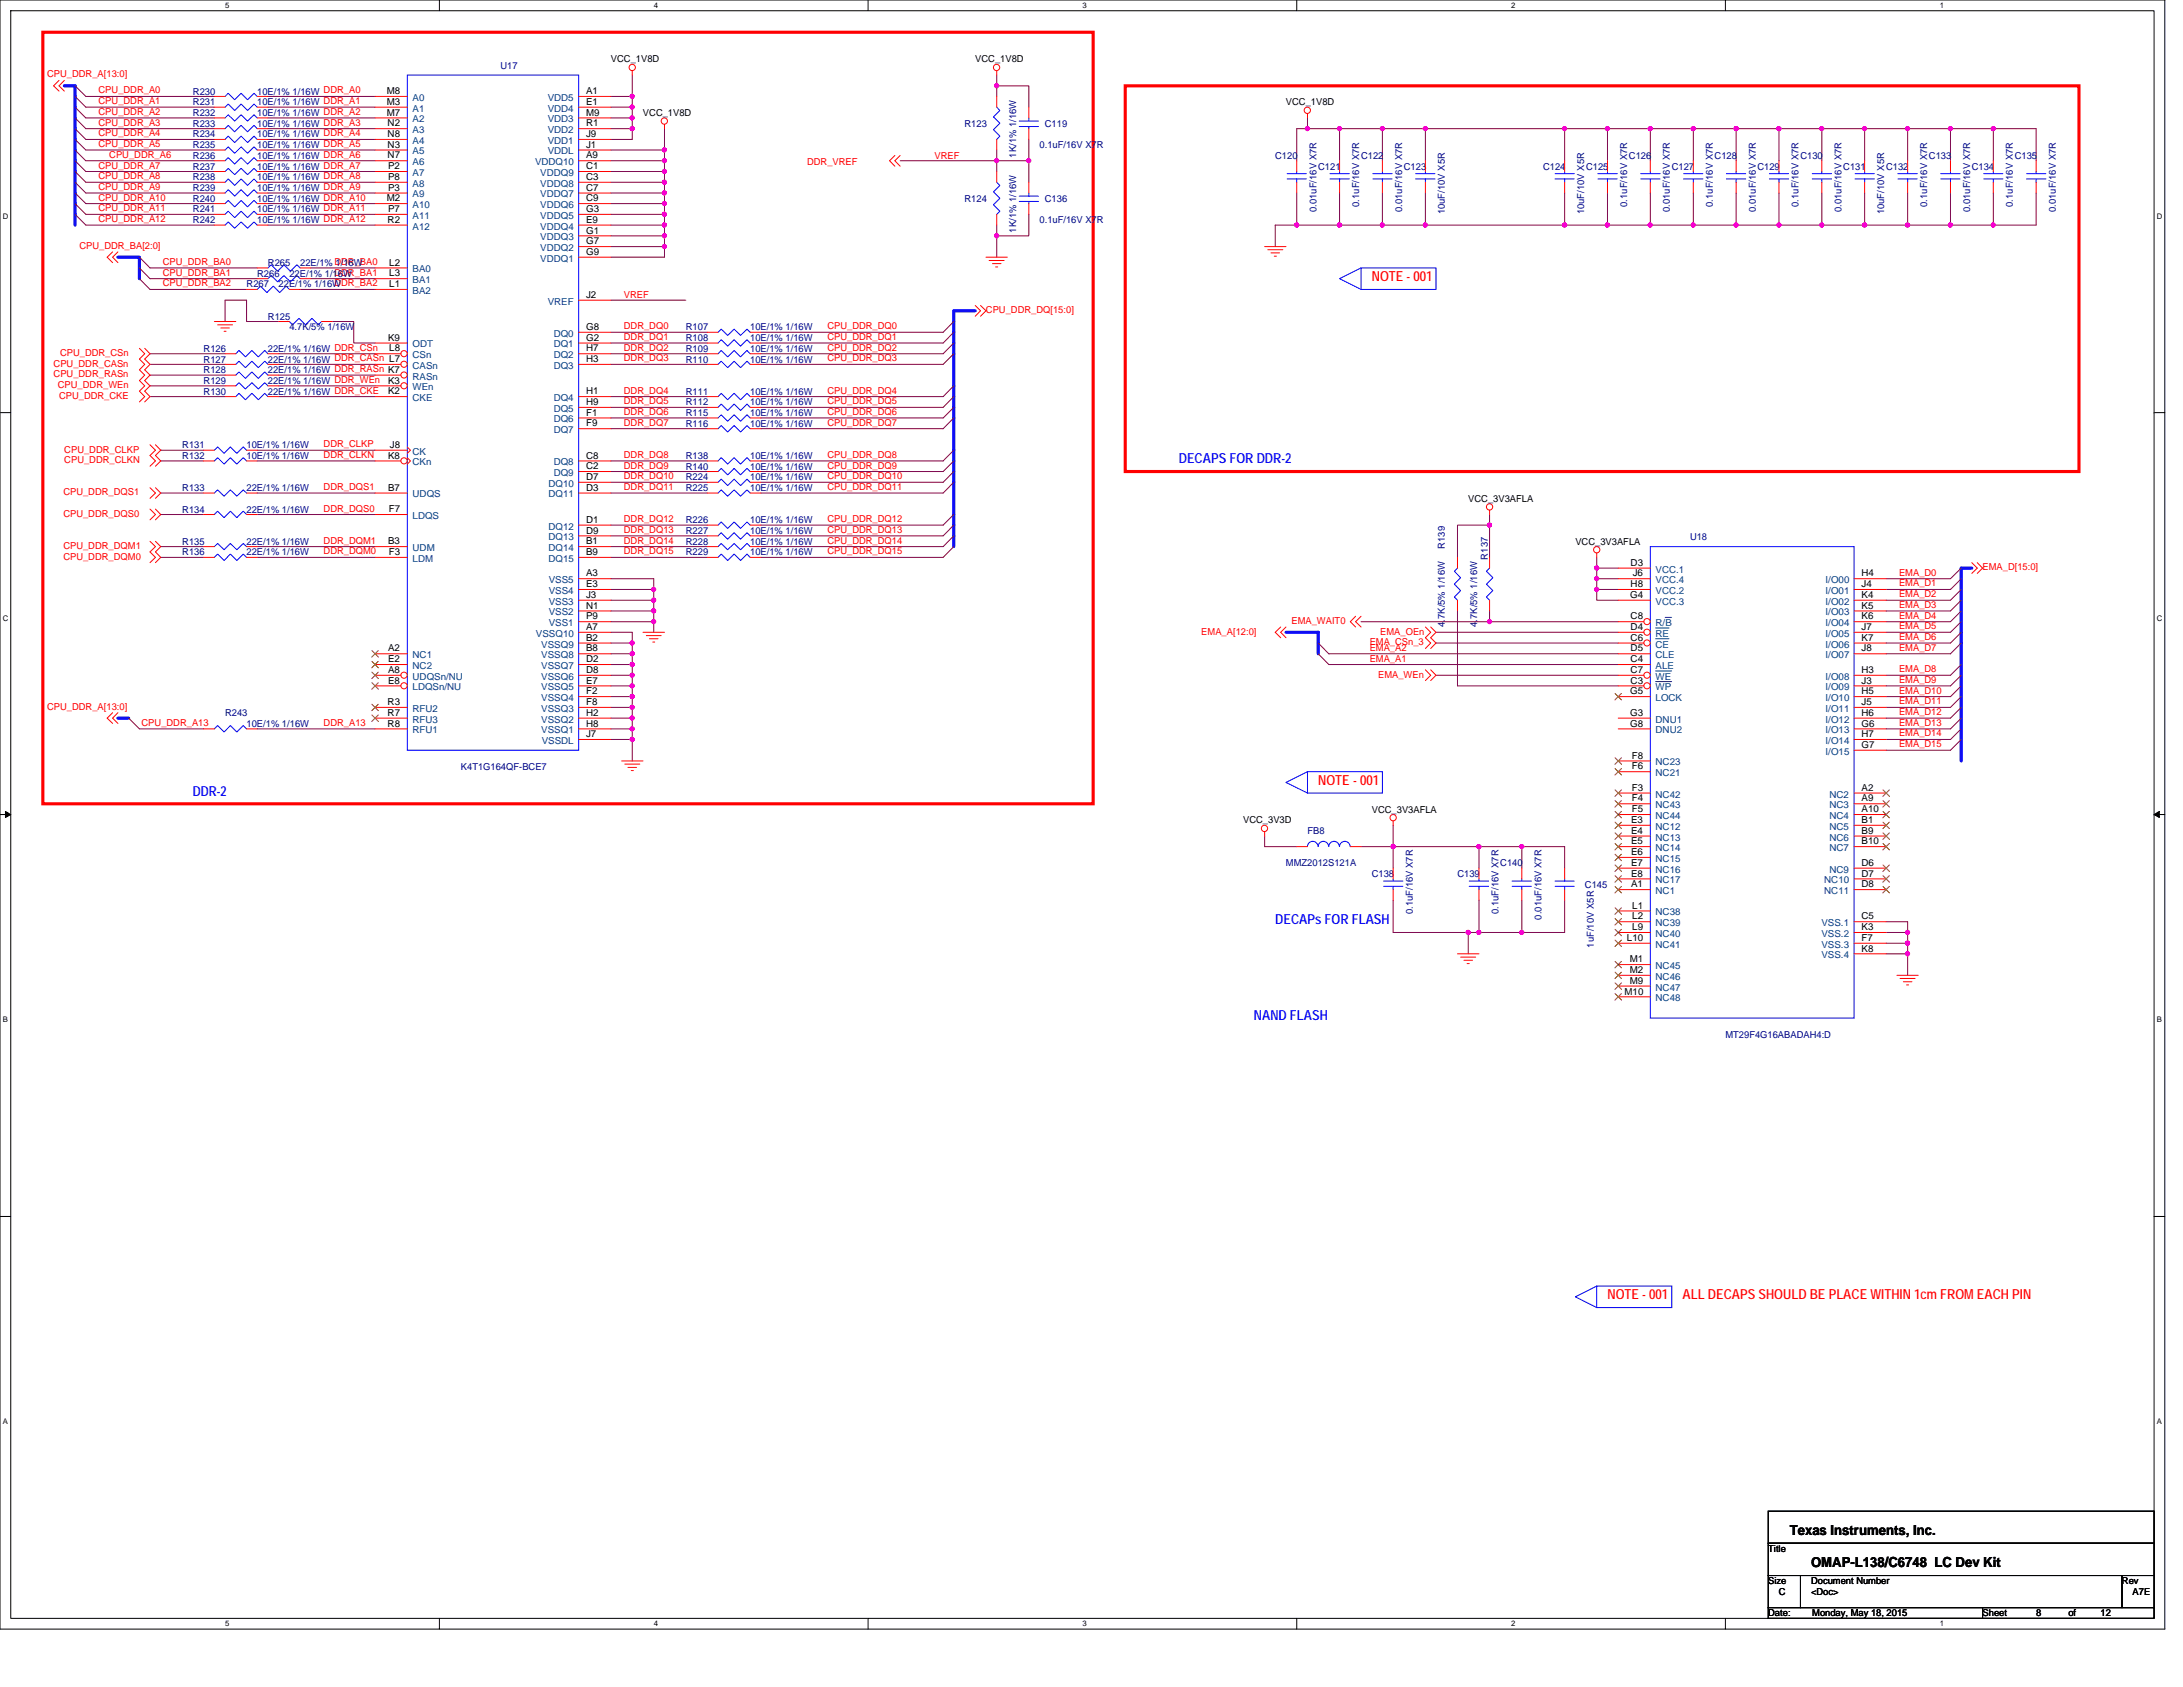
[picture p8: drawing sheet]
<svg xmlns="http://www.w3.org/2000/svg" width="279mm" height="216mm" viewBox="0 0 279 216" stroke-linecap="round" stroke-linejoin="round" font-family="sans-serif">
<defs><g id="words">
<g font-size="1.8" fill="#f00">
<text x="175.6" y="36">NOTE - 001</text>
<text x="168.7" y="100.4">NOTE - 001</text>
<text x="205.7" y="166.3">NOTE - 001</text>
<text x="215.3" y="166.3">ALL DECAPS SHOULD BE PLACE WITHIN 1cm FROM EACH PIN</text>
</g>
<g font-size="1.8" fill="#00f">
<text x="150.9" y="59.3">DECAPS FOR DDR-2</text>
<text x="24.7" y="101.8">DDR-2</text>
<text x="163.2" y="118.3">DECAPs FOR FLASH</text>
<text x="160.5" y="130.6">NAND FLASH</text>
</g>
<g font-size="1.8">
<text x="229.1" y="196.4">Texas Instruments, Inc.</text>
<text x="231.8" y="200.5">OMAP-L138/C6748 LC Dev Kit</text>
</g>
<g font-size="1.2" fill="#f00">
<text x="6" y="9.9">CPU_DDR_A[13:0]</text>
<text x="12.6" y="12">CPU_DDR_A0</text>
<text x="12.6" y="14.7">CPU_DDR_A2</text>
<text x="12.6" y="13.3">CPU_DDR_A1</text>
<text x="12.6" y="17.5">CPU_DDR_A4</text>
<text x="12.6" y="16.1">CPU_DDR_A3</text>
<text x="12.6" y="21.6">CPU_DDR_A7</text>
<text x="12.6" y="18.8">CPU_DDR_A5</text>
<text x="12.6" y="22.9">CPU_DDR_A8</text>
<text x="14" y="20.2">CPU_DDR_A6</text>
<text x="103.3" y="21.1">DDR_VREF</text>
<text x="119.6" y="20.3">VREF</text>
<text x="12.6" y="27.1">CPU_DDR_A11</text>
<text x="12.6" y="24.3">CPU_DDR_A9</text>
<text x="12.6" y="28.4">CPU_DDR_A12</text>
<text x="12.6" y="25.7">CPU_DDR_A10</text>
<text x="10.2" y="31.9">CPU_DDR_BA[2:0]</text>
<text x="20.8" y="33.9">CPU_DDR_BA0</text>
<text x="20.8" y="35.3">CPU_DDR_BA1</text>
<text x="42.8" y="33.9">DDR_BA0</text>
<text x="42.8" y="35.3">DDR_BA1</text>
<text x="20.8" y="36.7">CPU_DDR_BA2</text>
<text x="42.8" y="36.7">DDR_BA2</text>
<text x="79.8" y="38.1">VREF</text>
<text x="126.2" y="40.1">CPU_DDR_DQ[15:0]</text>
<text x="6.9" y="46.9">CPU_DDR_CASn</text>
<text x="7.7" y="45.6">CPU_DDR_CSn</text>
<text x="79.8" y="42.1">DDR_DQ0</text>
<text x="79.8" y="43.5">DDR_DQ1</text>
<text x="79.8" y="44.9">DDR_DQ2</text>
<text x="79.8" y="46.2">DDR_DQ3</text>
<text x="105.9" y="42.1">CPU_DDR_DQ0</text>
<text x="105.9" y="46.2">CPU_DDR_DQ3</text>
<text x="105.9" y="44.9">CPU_DDR_DQ2</text>
<text x="105.9" y="43.5">CPU_DDR_DQ1</text>
<text x="6.9" y="48.3">CPU_DDR_RASn</text>
<text x="7.4" y="49.7">CPU_DDR_WEn</text>
<text x="7.6" y="51.1">CPU_DDR_CKE</text>
<text x="79.8" y="50.4">DDR_DQ4</text>
<text x="79.8" y="51.8">DDR_DQ5</text>
<text x="79.8" y="53.1">DDR_DQ6</text>
<text x="105.9" y="53.1">CPU_DDR_DQ6</text>
<text x="105.9" y="51.8">CPU_DDR_DQ5</text>
<text x="105.9" y="50.4">CPU_DDR_DQ4</text>
<text x="8.2" y="57.9">CPU_DDR_CLKP</text>
<text x="8.2" y="59.3">CPU_DDR_CLKN</text>
<text x="41.4" y="58.6">DDR_CLKN</text>
<text x="41.4" y="57.2">DDR_CLKP</text>
<text x="79.8" y="54.5">DDR_DQ7</text>
<text x="79.8" y="58.6">DDR_DQ8</text>
<text x="79.8" y="60">DDR_DQ9</text>
<text x="105.9" y="60">CPU_DDR_DQ9</text>
<text x="105.9" y="58.6">CPU_DDR_DQ8</text>
<text x="105.9" y="54.5">CPU_DDR_DQ7</text>
<text x="8.1" y="63.4">CPU_DDR_DQS1</text>
<text x="41.4" y="65.5">DDR_DQS0</text>
<text x="41.4" y="62.7">DDR_DQS1</text>
<text x="79.8" y="61.3">DDR_DQ10</text>
<text x="79.8" y="62.7">DDR_DQ11</text>
<text x="105.9" y="62.7">CPU_DDR_DQ11</text>
<text x="105.9" y="61.3">CPU_DDR_DQ10</text>
<text x="8.1" y="71.6">CPU_DDR_DQM0</text>
<text x="8.1" y="70.3">CPU_DDR_DQM1</text>
<text x="8.1" y="66.1">CPU_DDR_DQS0</text>
<text x="41.4" y="69.6">DDR_DQM1</text>
<text x="41.4" y="71">DDR_DQM0</text>
<text x="79.8" y="66.8">DDR_DQ12</text>
<text x="79.8" y="68.2">DDR_DQ13</text>
<text x="79.8" y="69.6">DDR_DQ14</text>
<text x="79.8" y="71">DDR_DQ15</text>
<text x="105.9" y="69.6">CPU_DDR_DQ14</text>
<text x="105.9" y="68.2">CPU_DDR_DQ13</text>
<text x="105.9" y="66.8">CPU_DDR_DQ12</text>
<text x="105.9" y="71">CPU_DDR_DQ15</text>
<text x="243.1" y="73.7">EMA_D0</text>
<text x="243.1" y="77.8">EMA_D3</text>
<text x="243.1" y="75.1">EMA_D1</text>
<text x="243.1" y="76.4">EMA_D2</text>
<text x="253.7" y="73">EMA_D[15:0]</text>
<text x="153.8" y="81.2">EMA_A[12:0]</text>
<text x="165.3" y="79.9">EMA_WAIT0</text>
<text x="175.3" y="83.3">EMA_A2</text>
<text x="175.3" y="82.6">EMA_CSn_3</text>
<text x="176.7" y="81.2">EMA_OEn</text>
<text x="243.1" y="79.2">EMA_D4</text>
<text x="243.1" y="81.9">EMA_D6</text>
<text x="243.1" y="80.5">EMA_D5</text>
<text x="243.1" y="83.3">EMA_D7</text>
<text x="175.3" y="84.7">EMA_A1</text>
<text x="176.4" y="86.7">EMA_WEn</text>
<text x="243.1" y="86">EMA_D8</text>
<text x="243.1" y="87.4">EMA_D9</text>
<text x="243.1" y="88.8">EMA_D10</text>
<text x="6" y="90.8">CPU_DDR_A[13:0]</text>
<text x="18.1" y="92.9">CPU_DDR_A13</text>
<text x="41.4" y="92.9">DDR_A13</text>
<text x="243.1" y="90.1">EMA_D11</text>
<text x="243.1" y="91.5">EMA_D12</text>
<text x="243.1" y="92.9">EMA_D13</text>
<text x="243.1" y="94.3">EMA_D14</text>
<text x="243.1" y="95.6">EMA_D15</text>
</g>
<g font-size="1.2" fill="#000080">
<text x="64.1" y="8.8">U17</text>
<text x="24.7" y="12.1">R230</text>
<text x="24.7" y="13.5">R231</text>
<text x="24.7" y="14.8">R232</text>
<text x="24.7" y="16.2">R233</text>
<text x="24.7" y="17.6">R234</text>
<text x="32.9" y="12.1">10E/1% 1/16W DDR_A0</text>
<text x="32.9" y="13.5">10E/1% 1/16W DDR_A1</text>
<text x="32.9" y="14.8">10E/1% 1/16W DDR_A2</text>
<text x="32.9" y="16.2">10E/1% 1/16W DDR_A3</text>
<text x="32.9" y="17.6">10E/1% 1/16W DDR_A4</text>
<text x="123.4" y="16.2">R123</text>
<text x="133.7" y="16.2">C119</text>
<text x="24.7" y="20.3">R236</text>
<text x="24.7" y="21.7">R237</text>
<text x="24.7" y="23.1">R238</text>
<text x="24.7" y="19">R235</text>
<text x="32.9" y="20.3">10E/1% 1/16W DDR_A6</text>
<text x="32.9" y="21.7">10E/1% 1/16W DDR_A7</text>
<text x="32.9" y="23.1">10E/1% 1/16W DDR_A8</text>
<text x="32.9" y="19">10E/1% 1/16W DDR_A5</text>
<text x="130.1" y="20.2" transform="rotate(-90 130.1 20.2)">1K/1% 1/16W</text>
<text x="133.1" y="19">0.1uF/16V X7R</text>
<text x="163.2" y="20.3">C120</text>
<text x="168.7" y="21.7">C121</text>
<text x="174.2" y="20.3">C122</text>
<text x="179.7" y="21.7">C123</text>
<text x="197.5" y="21.7">C124</text>
<text x="203" y="21.7">C125</text>
<text x="208.5" y="20.3">C126</text>
<text x="214" y="21.7">C127</text>
<text x="219.5" y="20.3">C128</text>
<text x="224.9" y="21.7">C129</text>
<text x="230.4" y="20.3">C130</text>
<text x="235.9" y="21.7">C131</text>
<text x="241.4" y="21.7">C132</text>
<text x="246.9" y="20.3">C133</text>
<text x="252.4" y="21.7">C134</text>
<text x="257.9" y="20.3">C135</text>
<text x="24.7" y="24.4">R239</text>
<text x="24.7" y="25.8">R240</text>
<text x="24.7" y="27.2">R241</text>
<text x="24.7" y="28.6">R242</text>
<text x="32.9" y="24.4">10E/1% 1/16W DDR_A9</text>
<text x="32.9" y="25.8">10E/1% 1/16W DDR_A10</text>
<text x="32.9" y="27.2">10E/1% 1/16W DDR_A11</text>
<text x="32.9" y="28.6">10E/1% 1/16W DDR_A12</text>
<text x="123.4" y="25.8">R124</text>
<text x="130.1" y="29.8" transform="rotate(-90 130.1 29.8)">1K/1% 1/16W</text>
<text x="133.1" y="28.6">0.1uF/16V X7R</text>
<text x="133.7" y="25.8">C136</text>
<text x="168.5" y="27.2" transform="rotate(-90 168.5 27.2)">0.01uF/16V X7R</text>
<text x="174" y="26.5" transform="rotate(-90 174 26.5)">0.1uF/16V X7R</text>
<text x="179.5" y="27.2" transform="rotate(-90 179.5 27.2)">0.01uF/16V X7R</text>
<text x="184.9" y="27.4" transform="rotate(-90 184.9 27.4)">10uF/10V X5R</text>
<text x="202.8" y="27.4" transform="rotate(-90 202.8 27.4)">10uF/10V X5R</text>
<text x="208.3" y="26.5" transform="rotate(-90 208.3 26.5)">0.1uF/16V X7R</text>
<text x="213.7" y="27.2" transform="rotate(-90 213.7 27.2)">0.01uF/16V X7R</text>
<text x="219.2" y="26.5" transform="rotate(-90 219.2 26.5)">0.1uF/16V X7R</text>
<text x="224.7" y="27.2" transform="rotate(-90 224.7 27.2)">0.01uF/16V X7R</text>
<text x="230.2" y="26.5" transform="rotate(-90 230.2 26.5)">0.1uF/16V X7R</text>
<text x="235.7" y="27.2" transform="rotate(-90 235.7 27.2)">0.01uF/16V X7R</text>
<text x="241.2" y="27.4" transform="rotate(-90 241.2 27.4)">10uF/10V X5R</text>
<text x="246.7" y="26.5" transform="rotate(-90 246.7 26.5)">0.1uF/16V X7R</text>
<text x="252.2" y="27.2" transform="rotate(-90 252.2 27.2)">0.01uF/16V X7R</text>
<text x="257.6" y="26.5" transform="rotate(-90 257.6 26.5)">0.1uF/16V X7R</text>
<text x="263.1" y="27.2" transform="rotate(-90 263.1 27.2)">0.01uF/16V X7R</text>
<text x="32.9" y="35.4">R266</text>
<text x="34.3" y="34">R265</text>
<text x="37" y="35.4">22E/1% 1/16W</text>
<text x="38.4" y="34">22E/1% 1/16W</text>
<text x="31.6" y="36.8">R267</text>
<text x="34.3" y="40.9">R125</text>
<text x="35.7" y="36.8">22E/1% 1/16W</text>
<text x="26.1" y="46.4">R127</text>
<text x="26.1" y="47.8">R128</text>
<text x="26.1" y="45">R126</text>
<text x="34.3" y="46.4">22E/1% 1/16W DDR_CASn L7</text>
<text x="34.3" y="47.8">22E/1% 1/16W DDR_RASn K7</text>
<text x="34.3" y="45">22E/1% 1/16W DDR_CSn</text>
<text x="37" y="42.3">4.7K/5% 1/16W</text>
<text x="87.8" y="43.6">R108</text>
<text x="87.8" y="45">R109</text>
<text x="87.8" y="46.4">R110</text>
<text x="87.8" y="42.3">R107</text>
<text x="96" y="43.6">10E/1% 1/16W</text>
<text x="96" y="45">10E/1% 1/16W</text>
<text x="96" y="46.4">10E/1% 1/16W</text>
<text x="96" y="42.3">10E/1% 1/16W</text>
<text x="26.1" y="49.1">R129</text>
<text x="26.1" y="50.5">R130</text>
<text x="34.3" y="49.1">22E/1% 1/16W DDR_WEn</text>
<text x="34.3" y="50.5">22E/1% 1/16W DDR_CKE</text>
<text x="87.8" y="51.9">R112</text>
<text x="87.8" y="53.3">R115</text>
<text x="87.8" y="50.5">R111</text>
<text x="96" y="51.9">10E/1% 1/16W</text>
<text x="96" y="53.3">10E/1% 1/16W</text>
<text x="96" y="50.5">10E/1% 1/16W</text>
<text x="23.3" y="58.7">R132</text>
<text x="23.3" y="57.4">R131</text>
<text x="31.6" y="58.7">10E/1% 1/16W</text>
<text x="31.6" y="57.4">10E/1% 1/16W</text>
<text x="87.8" y="54.6">R116</text>
<text x="87.8" y="58.7">R138</text>
<text x="96" y="54.6">10E/1% 1/16W</text>
<text x="96" y="58.7">10E/1% 1/16W</text>
<text x="23.3" y="62.8">R133</text>
<text x="23.3" y="65.6">R134</text>
<text x="31.6" y="62.8">22E/1% 1/16W</text>
<text x="31.6" y="65.6">22E/1% 1/16W</text>
<text x="87.8" y="60.1">R140</text>
<text x="87.8" y="61.5">R224</text>
<text x="87.8" y="62.8">R225</text>
<text x="96" y="60.1">10E/1% 1/16W</text>
<text x="96" y="61.5">10E/1% 1/16W</text>
<text x="96" y="62.8">10E/1% 1/16W</text>
<text x="23.3" y="71.1">R136</text>
<text x="23.3" y="69.7">R135</text>
<text x="31.6" y="71.1">22E/1% 1/16W</text>
<text x="31.6" y="69.7">22E/1% 1/16W</text>
<text x="87.8" y="68.3">R227</text>
<text x="87.8" y="69.7">R228</text>
<text x="87.8" y="71.1">R229</text>
<text x="87.8" y="67">R226</text>
<text x="96" y="68.3">10E/1% 1/16W</text>
<text x="96" y="69.7">10E/1% 1/16W</text>
<text x="96" y="71.1">10E/1% 1/16W</text>
<text x="96" y="67">10E/1% 1/16W</text>
<text x="184.9" y="70.2" transform="rotate(-90 184.9 70.2)">R139</text>
<text x="190.4" y="71.6" transform="rotate(-90 190.4 71.6)">R137</text>
<text x="216.3" y="69.2">U18</text>
<text x="184.9" y="80.2" transform="rotate(-90 184.9 80.2)">4.7K/5% 1/16W</text>
<text x="189.1" y="80.2" transform="rotate(-90 189.1 80.2)">4.7K/5% 1/16W</text>
<text x="28.8" y="91.7">R243</text>
<text x="31.6" y="93">10E/1% 1/16W</text>
<text x="59" y="98.5">K4T1G164QF-BCE7</text>
<text x="167.3" y="106.7">FB8</text>
<text x="164.6" y="110.8">MMZ2012S121A</text>
<text x="175.6" y="112.2">C138</text>
<text x="186.5" y="112.2">C139</text>
<text x="192" y="110.8">C140</text>
<text x="202.9" y="113.6">C145</text>
<text x="180.8" y="117" transform="rotate(-90 180.8 117)">0.1uF/16V X7R</text>
<text x="191.8" y="117" transform="rotate(-90 191.8 117)">0.1uF/16V X7R</text>
<text x="197.3" y="117.7" transform="rotate(-90 197.3 117.7)">0.01uF/16V X7R</text>
<text x="204" y="121.3" transform="rotate(-90 204 121.3)">1uF/10V X5R</text>
<text x="220.8" y="132.8">MT29F4G16ABADAH4:D</text>
</g>
<g font-size="1.2">
<text x="78.2" y="8">VCC_1V8D</text>
<text x="124.8" y="8">VCC_1V8D</text>
<text x="49.5" y="12">M8</text>
<text x="49.5" y="13.4">M3</text>
<text x="49.5" y="14.8">M7</text>
<text x="49.6" y="16.2">N2</text>
<text x="49.6" y="17.5">N8</text>
<text x="75" y="12">A1</text>
<text x="75" y="13.4">E1</text>
<text x="75" y="14.8">M9</text>
<text x="75" y="16.2">R1</text>
<text x="75" y="17.5">J9</text>
<text x="82.3" y="14.8">VCC_1V8D</text>
<text x="164.6" y="13.5">VCC_1V8D</text>
<text x="49.6" y="18.9">N3</text>
<text x="49.6" y="20.3">N7</text>
<text x="49.7" y="21.7">P2</text>
<text x="49.7" y="23">P8</text>
<text x="75" y="21.7">C1</text>
<text x="75" y="23">C3</text>
<text x="75" y="20.3">A9</text>
<text x="75" y="18.9">J1</text>
<text x="49.5" y="25.8">M2</text>
<text x="49.6" y="28.5">R2</text>
<text x="49.7" y="24.4">P3</text>
<text x="49.7" y="27.1">P7</text>
<text x="75" y="24.4">C7</text>
<text x="75" y="25.8">C9</text>
<text x="75" y="27.1">G3</text>
<text x="75" y="28.5">E9</text>
<text x="75" y="29.9">G1</text>
<text x="49.8" y="34">L2</text>
<text x="49.8" y="35.4">L3</text>
<text x="75" y="31.3">G7</text>
<text x="75" y="32.6">G9</text>
<text x="49.8" y="36.7">L1</text>
<text x="75" y="38.1">J2</text>
<text x="49.7" y="43.6">K9</text>
<text x="49.8" y="45">L8</text>
<text x="75" y="42.2">G8</text>
<text x="75" y="43.6">G2</text>
<text x="75" y="45">H7</text>
<text x="75" y="46.3">H3</text>
<text x="49.7" y="50.5">K2</text>
<text x="49.7" y="49.1">K3</text>
<text x="75" y="50.5">H1</text>
<text x="75" y="51.8">H9</text>
<text x="75" y="53.2">F1</text>
<text x="49.7" y="58.7">K8</text>
<text x="49.9" y="57.3">J8</text>
<text x="75" y="54.6">F9</text>
<text x="75" y="58.7">C8</text>
<text x="49.7" y="62.8">B7</text>
<text x="49.8" y="65.6">F7</text>
<text x="75" y="61.4">D7</text>
<text x="75" y="62.8">D3</text>
<text x="75" y="60">C2</text>
<text x="187.9" y="64.2">VCC_3V3AFLA</text>
<text x="49.7" y="69.7">B3</text>
<text x="49.8" y="71">F3</text>
<text x="75" y="66.9">D1</text>
<text x="75" y="68.3">D9</text>
<text x="75" y="69.7">B1</text>
<text x="75" y="71">B9</text>
<text x="201.6" y="69.7">VCC_3V3AFLA</text>
<text x="75" y="73.8">A3</text>
<text x="75" y="75.1">E3</text>
<text x="75" y="76.5">J3</text>
<text x="75" y="77.9">N1</text>
<text x="208.6" y="76.5">G4</text>
<text x="208.7" y="72.4">D3</text>
<text x="208.7" y="75.1">H8</text>
<text x="209" y="73.8">J6</text>
<text x="238.3" y="73.8">H4</text>
<text x="238.3" y="75.1">J4</text>
<text x="238.3" y="76.5">K4</text>
<text x="238.3" y="77.9">K5</text>
<text x="49.7" y="83.4">A2</text>
<text x="75" y="80.6">A7</text>
<text x="75" y="79.3">P9</text>
<text x="75" y="82">B2</text>
<text x="75" y="83.4">B8</text>
<text x="208.7" y="79.3">C8</text>
<text x="208.7" y="80.6">D4</text>
<text x="208.7" y="82">C6</text>
<text x="208.7" y="83.4">D5</text>
<text x="238.3" y="80.6">J7</text>
<text x="238.3" y="83.4">J8</text>
<text x="238.3" y="79.3">K6</text>
<text x="238.3" y="82">K7</text>
<text x="49.7" y="84.8">E2</text>
<text x="49.7" y="86.1">A8</text>
<text x="49.7" y="87.5">E8</text>
<text x="75" y="84.8">D2</text>
<text x="75" y="86.1">D8</text>
<text x="75" y="87.5">E7</text>
<text x="75" y="88.9">F2</text>
<text x="208.6" y="88.9">G5</text>
<text x="208.7" y="84.8">C4</text>
<text x="208.7" y="86.1">C7</text>
<text x="208.7" y="87.5">C3</text>
<text x="238.3" y="86.1">H3</text>
<text x="238.3" y="88.9">H5</text>
<text x="238.3" y="87.5">J3</text>
<text x="49.6" y="90.2">R3</text>
<text x="49.6" y="91.6">R7</text>
<text x="49.6" y="93">R8</text>
<text x="75" y="94.3">J7</text>
<text x="75" y="90.2">F8</text>
<text x="75" y="91.6">H2</text>
<text x="75" y="93">H8</text>
<text x="208.6" y="93">G8</text>
<text x="208.6" y="91.6">G3</text>
<text x="238.3" y="90.2">J5</text>
<text x="238.3" y="93">G6</text>
<text x="238.3" y="95.7">G7</text>
<text x="238.3" y="91.6">H6</text>
<text x="238.3" y="94.3">H7</text>
<text x="208.9" y="98.5">F6</text>
<text x="208.9" y="97.1">F8</text>
<text x="208.9" y="101.2">F3</text>
<text x="238.3" y="101.2">A2</text>
<text x="159.1" y="105.4">VCC_3V3D</text>
<text x="175.6" y="104">VCC_3V3AFLA</text>
<text x="208.8" y="105.3">E3</text>
<text x="208.8" y="106.7">E4</text>
<text x="208.9" y="102.6">F4</text>
<text x="208.9" y="103.9">F5</text>
<text x="238.3" y="102.6">A9</text>
<text x="238.3" y="103.9">A10</text>
<text x="238.3" y="105.3">B1</text>
<text x="238.3" y="106.7">B9</text>
<text x="208.8" y="108.1">E5</text>
<text x="208.8" y="109.4">E6</text>
<text x="208.8" y="110.8">E7</text>
<text x="208.8" y="112.2">E8</text>
<text x="208.8" y="113.6">A1</text>
<text x="238.3" y="108.1">B10</text>
<text x="238.3" y="110.8">D6</text>
<text x="238.3" y="112.2">D7</text>
<text x="238.3" y="113.6">D8</text>
<text x="208.9" y="116.3">L1</text>
<text x="208.9" y="117.7">L2</text>
<text x="208.9" y="119">L9</text>
<text x="238.3" y="117.7">C5</text>
<text x="238.3" y="119">K3</text>
<text x="208.2" y="120.4">L10</text>
<text x="208.6" y="123.1">M1</text>
<text x="208.6" y="124.5">M2</text>
<text x="208.6" y="125.9">M9</text>
<text x="238.3" y="120.4">F7</text>
<text x="238.3" y="121.8">K8</text>
<text x="207.9" y="127.3">M10</text>
<text x="226.3" y="198.6">Title</text>
<text x="226.3" y="202.8">Size</text>
<text x="231.8" y="202.8">Document Number</text>
<text x="271.6" y="202.8">Rev</text>
<text x="226.3" y="206.9">Date:</text>
<text x="227.7" y="204.1">C</text>
<text x="231.8" y="204.1">&lt;Doc&gt;</text>
<text x="231.9" y="206.9">Monday, May 18, 2015</text>
<text x="253.7" y="206.9">Sheet</text>
<text x="260.6" y="206.9">8</text>
<text x="264.7" y="206.9">of</text>
<text x="268.8" y="206.9">12</text>
<text x="272.9" y="204.1">A7E</text>
</g>
<g font-size="1.2" fill="#004080">
<text x="52.8" y="12.9">A0</text>
<text x="52.8" y="14.3">A1</text>
<text x="52.8" y="15.7">A2</text>
<text x="52.8" y="17">A3</text>
<text x="70.1" y="12.9">VDD5</text>
<text x="70.1" y="14.3">VDD4</text>
<text x="70.1" y="15.7">VDD3</text>
<text x="70.1" y="17">VDD2</text>
<text x="52.8" y="18.4">A4</text>
<text x="52.8" y="19.8">A5</text>
<text x="52.8" y="21.1">A6</text>
<text x="52.8" y="22.5">A7</text>
<text x="52.8" y="23.9">A8</text>
<text x="68.5" y="21.1">VDDQ10</text>
<text x="69.2" y="22.5">VDDQ9</text>
<text x="69.2" y="23.9">VDDQ8</text>
<text x="70.1" y="18.4">VDD1</text>
<text x="70.1" y="19.8">VDDL</text>
<text x="52.8" y="25.3">A9</text>
<text x="52.8" y="26.6">A10</text>
<text x="52.8" y="28">A11</text>
<text x="52.8" y="29.4">A12</text>
<text x="69.2" y="25.3">VDDQ7</text>
<text x="69.2" y="26.6">VDDQ6</text>
<text x="69.2" y="28">VDDQ5</text>
<text x="69.2" y="29.4">VDDQ4</text>
<text x="52.8" y="34.9">BA0</text>
<text x="69.2" y="30.8">VDDQ3</text>
<text x="69.2" y="32.1">VDDQ2</text>
<text x="69.2" y="33.5">VDDQ1</text>
<text x="52.8" y="36.2">BA1</text>
<text x="52.8" y="37.6">BA2</text>
<text x="70.1" y="39">VREF</text>
<text x="52.8" y="45.8">CSn</text>
<text x="52.8" y="44.5">ODT</text>
<text x="52.8" y="47.2">CASn</text>
<text x="70.9" y="43.1">DQ0</text>
<text x="70.9" y="44.5">DQ1</text>
<text x="70.9" y="45.8">DQ2</text>
<text x="70.9" y="47.2">DQ3</text>
<text x="52.8" y="51.3">CKE</text>
<text x="52.8" y="48.6">RASn</text>
<text x="52.8" y="50">WEn</text>
<text x="70.9" y="51.3">DQ4</text>
<text x="70.9" y="52.7">DQ5</text>
<text x="52.8" y="58.2">CK</text>
<text x="52.8" y="59.6">CKn</text>
<text x="70.9" y="54.1">DQ6</text>
<text x="70.9" y="55.4">DQ7</text>
<text x="70.9" y="59.6">DQ8</text>
<text x="52.8" y="63.7">UDQS</text>
<text x="70.2" y="62.3">DQ10</text>
<text x="70.2" y="63.7">DQ11</text>
<text x="70.9" y="60.9">DQ9</text>
<text x="52.8" y="71.9">LDM</text>
<text x="52.8" y="70.5">UDM</text>
<text x="52.8" y="66.4">LDQS</text>
<text x="70.2" y="67.8">DQ12</text>
<text x="70.2" y="69.2">DQ13</text>
<text x="70.2" y="70.5">DQ14</text>
<text x="70.2" y="71.9">DQ15</text>
<text x="70.2" y="74.6">VSS5</text>
<text x="70.2" y="76">VSS4</text>
<text x="70.2" y="77.4">VSS3</text>
<text x="211.9" y="74.6">VCC.4</text>
<text x="211.9" y="73.3">VCC.1</text>
<text x="211.9" y="77.4">VCC.3</text>
<text x="211.9" y="76">VCC.2</text>
<text x="233.7" y="74.6">I/O00</text>
<text x="233.7" y="76">I/O01</text>
<text x="233.7" y="77.4">I/O02</text>
<text x="68.6" y="81.5">VSSQ10</text>
<text x="69.3" y="82.9">VSSQ9</text>
<text x="70.2" y="78.8">VSS2</text>
<text x="70.2" y="80.1">VSS1</text>
<text x="211.9" y="80.1">R/B</text>
<text x="211.9" y="81.5">RE</text>
<text x="211.9" y="82.9">CE</text>
<text x="233.7" y="81.5">I/O05</text>
<text x="233.7" y="78.8">I/O03</text>
<text x="233.7" y="80.1">I/O04</text>
<text x="233.7" y="82.9">I/O06</text>
<text x="52.8" y="84.2">NC1</text>
<text x="52.8" y="85.6">NC2</text>
<text x="52.8" y="87">UDQSn/NU</text>
<text x="52.8" y="88.3">LDQSn/NU</text>
<text x="69.3" y="84.2">VSSQ8</text>
<text x="69.3" y="85.6">VSSQ7</text>
<text x="69.3" y="87">VSSQ6</text>
<text x="69.3" y="88.3">VSSQ5</text>
<text x="69.3" y="89.7">VSSQ4</text>
<text x="211.9" y="84.2">CLE</text>
<text x="211.9" y="85.6">ALE</text>
<text x="211.9" y="87">WE</text>
<text x="211.9" y="88.3">WP</text>
<text x="211.9" y="89.7">LOCK</text>
<text x="233.7" y="87">I/O08</text>
<text x="233.7" y="89.7">I/O10</text>
<text x="233.7" y="88.3">I/O09</text>
<text x="233.7" y="84.2">I/O07</text>
<text x="52.8" y="91.1">RFU2</text>
<text x="52.8" y="92.5">RFU3</text>
<text x="52.8" y="93.9">RFU1</text>
<text x="69.3" y="91.1">VSSQ3</text>
<text x="69.3" y="92.5">VSSQ2</text>
<text x="69.3" y="93.9">VSSQ1</text>
<text x="69.3" y="95.2">VSSDL</text>
<text x="211.9" y="93.9">DNU2</text>
<text x="211.9" y="92.5">DNU1</text>
<text x="233.7" y="91.1">I/O11</text>
<text x="233.7" y="93.9">I/O13</text>
<text x="233.7" y="92.5">I/O12</text>
<text x="233.7" y="95.2">I/O14</text>
<text x="211.9" y="99.3">NC21</text>
<text x="211.9" y="98">NC23</text>
<text x="233.7" y="96.6">I/O15</text>
<text x="211.9" y="102.1">NC42</text>
<text x="211.9" y="103.4">NC43</text>
<text x="211.9" y="104.8">NC44</text>
<text x="211.9" y="106.2">NC12</text>
<text x="211.9" y="107.6">NC13</text>
<text x="234.2" y="102.1">NC2</text>
<text x="234.2" y="103.4">NC3</text>
<text x="234.2" y="104.8">NC4</text>
<text x="234.2" y="106.2">NC5</text>
<text x="234.2" y="107.6">NC6</text>
<text x="211.9" y="108.9">NC14</text>
<text x="211.9" y="110.3">NC15</text>
<text x="211.9" y="111.7">NC16</text>
<text x="211.9" y="113.1">NC17</text>
<text x="233.5" y="113.1">NC10</text>
<text x="234.2" y="108.9">NC7</text>
<text x="234.2" y="111.7">NC9</text>
<text x="211.9" y="117.2">NC38</text>
<text x="211.9" y="118.5">NC39</text>
<text x="211.9" y="119.9">NC40</text>
<text x="211.9" y="114.4">NC1</text>
<text x="233.1" y="118.5">VSS.1</text>
<text x="233.1" y="119.9">VSS.2</text>
<text x="233.5" y="114.4">NC11</text>
<text x="211.9" y="121.3">NC41</text>
<text x="211.9" y="124">NC45</text>
<text x="211.9" y="125.4">NC46</text>
<text x="233.1" y="121.3">VSS.3</text>
<text x="233.1" y="122.6">VSS.4</text>
<text x="211.9" y="126.8">NC47</text>
<text x="211.9" y="128.1">NC48</text>
</g>
<g font-size="1">
<text x="28.8" y="1">5</text>
<text x="83.7" y="1">4</text>
<text x="138.5" y="1">3</text>
<text x="193.4" y="1">2</text>
<text x="248.3" y="1">1</text>
<text x=".4" y="28">D</text>
<text x="276.1" y="28">D</text>
<text x=".4" y="79.4">C</text>
<text x="276.1" y="79.4">C</text>
<text x=".4" y="130.9">B</text>
<text x="276.1" y="130.9">B</text>
<text x=".4" y="182.3">A</text>
<text x="276.1" y="182.3">A</text>
<text x="28.8" y="208.2">5</text>
<text x="83.7" y="208.2">4</text>
<text x="138.5" y="208.2">3</text>
<text x="193.4" y="208.2">2</text>
<text x="248.3" y="208.2">1</text>
</g>
</g></defs>
<path d="M0 0h277.1v208.5h-277.1zM1.4 1.4h274.3v205.7h-274.3z" fill="none" stroke="#000" stroke-width=".13"/>
<g fill="#fff">
<path d="M28.8 .1h.6v1.1h-.6z"/>
<path d="M28.8 207.3h.6v1.1h-.6z"/>
</g>
<path d="M56.2 0v1.4M56.2 207.1v1.4" fill="none" stroke="#000" stroke-width=".13"/>
<g fill="#fff">
<path d="M83.7 .1h.5v1.1h-.5z"/>
<path d="M83.7 207.3h.5v1.1h-.5z"/>
</g>
<path d="M111.1 0v1.4M111.1 207.1v1.4" fill="none" stroke="#000" stroke-width=".13"/>
<g fill="#fff">
<path d="M138.5 .1h.6v1.1h-.6z"/>
<path d="M138.5 207.3h.6v1.1h-.6z"/>
</g>
<path d="M166 0v1.4M166 207.1v1.4" fill="none" stroke="#000" stroke-width=".13"/>
<g fill="#fff">
<path d="M193.4 .1h.6v1.1h-.6z"/>
<path d="M193.4 207.3h.6v1.1h-.6z"/>
</g>
<path d="M220.8 0v1.4M220.8 207.1v1.4" fill="none" stroke="#000" stroke-width=".13"/>
<g fill="#fff">
<path d="M248.3 .1h.5v1.1h-.5z"/>
<path d="M248.3 207.3h.5v1.1h-.5z"/>
<path d="M.4 27.1h.7v1.1h-.7z"/>
<path d="M276.1 27.1h.7v1.1h-.7z"/>
<path d="M.4 78.5h.7v1.1h-.7z"/>
<path d="M276.1 78.5h.7v1.1h-.7z"/>
</g>
<path d="M0 52.8h1.4M275.7 52.8h1.4" fill="none" stroke="#000" stroke-width=".13"/>
<g fill="#fff">
<path d="M.4 130h.6v1.1h-.6z"/>
<path d="M276.1 130h.6v1.1h-.6z"/>
</g>
<path d="M0 104.2h1.4M275.7 104.2h1.4" fill="none" stroke="#000" stroke-width=".13"/>
<path d="M.7 103.8l.7 .4-.7 .4zM275.7 104.2l.7-.4v.8z" fill="#000" stroke="#000" stroke-width=".13"/>
<g fill="#fff">
<path d="M.4 181.4h.6v1.1h-.6z"/>
<path d="M276.1 181.4h.6v1.1h-.6z"/>
</g>
<path d="M0 155.7h1.4M275.7 155.7h1.4M226.3 193.4h49.4v4.1h-49.4zM226.3 197.5h49.4v4.1h-49.4zM226.3 201.6h4.1v4.1h-4.1zM226.3 205.7h27.4v1.4h-27.4zM230.4 201.6h41.2v4.1h-41.2zM253.7 205.7h22v1.4h-22zM271.6 201.6h4.1v4.1h-4.1z" fill="none" stroke="#000" stroke-width=".13"/>
<path d="M5.5 4.1h134.4v98.8h-134.4zM144 11h122.1v49.3h-122.1z" fill="none" stroke="#f00" stroke-width=".4"/>
<g fill="none" stroke="#00f" stroke-width=".13">
<path d="M28.8 12.3l.4-.4 .8 .9 .9-.9 .8 .9 .8-.9 .4 .4M28.8 13.7l.4-.4 .8 .8 .9-.8 .8 .8 .8-.8 .4 .4M28.8 15.1l.4-.4 .8 .8 .9-.8 .8 .8 .8-.8 .4 .4M52.1 9.6h22v86.4h-22zM127.6 13.7l.4 .4-.9 .9 .9 .8-.9 .8 .9 .8-.4 .4M130.5 15.5h2.4M130.5 16.2h2.4M131.7 16.2v.3M131.7 15.1v.4M28.8 20.6l.4-.4 .8 .8 .9-.8 .8 .8 .8-.8 .4 .4M28.8 21.9l.4-.4 .8 .9 .9-.9 .8 .9 .8-.9 .4 .4M28.8 23.3l.4-.4 .8 .8 .9-.8 .8 .8 .8-.8 .4 .4"/>
<path d="M28.8 24.7l.4-.4 .8 .8 .9-.8 .8 .8 .8-.8 .4 .4M28.8 26.1l.4-.4 .8 .8 .9-.8 .8 .8 .8-.8 .4 .4M32.9 37l.4-.4 .9 .8 .8-.8 .8 .8 .8-.8 .4 .4M130.5 25.1h2.4M130.5 25.8h2.4M131.7 25.8v.3M131.7 24.7v.4M164.7 22.9h2.5M164.7 22.2h2.5M166 21.9v.3M166 22.9v.4M170.2 22.9h2.5"/>
<path d="M170.2 22.2h2.5M171.4 21.9v.3M171.4 22.9v.4M174.2 34.3h9.6v2.7h-9.6zM174.2 34.3l-2.8 1.4 2.8 1.3M204.5 22.9h2.5M204.5 22.2h2.5M205.7 21.9v.3M205.7 22.9v.4M210 22.9h2.5M210 22.2h2.5M211.2 21.9v.3"/>
<path d="M211.2 22.9v.4M215.5 22.9h2.5M215.5 22.2h2.5M216.7 21.9v.3M216.7 22.9v.4M221 22.9h2.4M221 22.2h2.4M222.2 21.9v.3M222.2 22.9v.4M226.5 22.9h2.4M226.5 22.2h2.4M227.7 21.9v.3"/>
<path d="M227.7 22.9v.4M242.9 22.9h2.5M242.9 22.2h2.5M244.2 21.9v.3M244.2 22.9v.4M248.4 22.9h2.5M248.4 22.2h2.5M249.6 21.9v.3M249.6 22.9v.4M259.4 22.9h2.5M259.4 22.2h2.5M260.6 21.9v.3"/>
<path d="M260.6 22.9v.4M27.4 59l.5-.4 .8 .8 .8-.8 .8 .8 .8-.8 .5 .4M27.4 57.6l.5-.4 .8 .8 .8-.8 .8 .8 .8-.8 .5 .4M30.2 46.6l.4-.4 .8 .9 .8-.9 .9 .9 .8-.9 .4 .4M30.2 48l.4-.4 .8 .8 .8-.8 .9 .8 .8-.8 .4 .4M37 41.1l.4 .5 .9-.9 .8 .9 .8-.9 .8 .9 .4-.5M91.9 52.1l.4-.4 .8 .8 .9-.8 .8 .8 .8-.8 .4 .4M91.9 53.5l.4-.4 .8 .8 .9-.8 .8 .8 .8-.8 .4 .4M91.9 54.9l.4-.4 .8 .8 .9-.8 .8 .8 .8-.8 .4 .4M91.9 59l.4-.4 .8 .8 .9-.8 .8 .8 .8-.8 .4 .4M91.9 43.9l.4-.4 .8 .8 .9-.8 .8 .8 .8-.8 .4 .4M27.4 63.1l.5-.4 .8 .8 .8-.8 .8 .8 .8-.8 .5 .4"/>
<path d="M27.4 71.3l.5-.4 .8 .8 .8-.8 .8 .8 .8-.8 .5 .4M27.4 65.8l.5-.4 .8 .9 .8-.9 .8 .9 .8-.9 .5 .4M91.9 68.6l.4-.4 .8 .8 .9-.8 .8 .8 .8-.8 .4 .4M91.9 70l.4-.4 .8 .8 .9-.8 .8 .8 .8-.8 .4 .4M91.9 71.3l.4-.4 .8 .8 .9-.8 .8 .8 .8-.8 .4 .4M91.9 60.3l.4-.4 .8 .9 .9-.9 .8 .9 .8-.9 .4 .4M186.5 72.7l-.4 .4 .8 .8-.8 .9 .8 .8-.8 .8 .4 .4M27.4 93.3l.5-.4 .8 .8 .8-.8 .8 .8 .8-.8 .5 .4M167.3 98.8l-2.7 1.3 2.7 1.4M167.3 98.8h9.6v2.7h-9.6zM168.7 108.3a.68 .68 0 0 0-.7-.6 .68 .68 0 0 0-.7 .6M172.8 108.3a.69 .69 0 0 0-.7-.6 .69 .69 0 0 0-.7 .6 .69 .69 0 0 0-.7-.6 .69 .69 0 0 0-.6 .6 .67 .67 0 0 0-.7-.6 .67 .67 0 0 0-.7 .6"/>
<path d="M177.1 113.4h2.5M177.1 112.8h2.5M178.3 112.5v.3M178.3 113.4v.5M188 113.4h2.5M188 112.8h2.5M189.3 112.5v.3M189.3 113.4v.5M193.5 113.4h2.5M193.5 112.8h2.5M194.8 112.5v.3M194.8 113.4v.5"/>
<path d="M199 113.4h2.5M199 112.8h2.5M200.3 112.5v.3M200.3 113.4v.5M204.4 164.6h9.6v2.7h-9.6zM204.4 164.6l-2.8 1.4 2.8 1.3"/>
</g>
<g fill="none" stroke="#800040" stroke-width=".13">
<path d="M9.6 13.7l1.4 1.4h16.4M9.6 19.2l1.4 1.4h16.4M9.6 12.3l1.4 1.4h16.4M9.6 17.8l1.4 1.4h16.4M9.6 11l1.4 1.3h16.4M9.6 16.5l1.4 1.3h16.4M9.6 15.1l1.4 1.4h16.4M34.3 19.2h13.7M34.3 17.8h13.7M34.3 16.5h13.7M34.3 15.1h13.7M34.3 13.7h13.7"/>
<path d="M34.3 12.3h13.7M78.2 16.5h2.7M78.2 15.1h2.7M78.2 13.7h2.7M78.2 12.3h2.7M78.2 19.2h6.8M80.9 16.5v1.3h-2.7M80.9 9.6v2.7M80.9 15.1v1.4M80.9 13.7v1.4M80.9 12.3v1.4M85 16.5v2.7"/>
<path d="M85 19.2v1.4M127.6 9.6v1.4M127.6 19.2v1.4M127.6 11v1.3M127.6 11h4.1v2.7M131.7 17.8v2.8M167.3 16.5h-1.3v4.1M167.3 15.1v1.4M167.3 16.5h4.1M171.4 16.5v4.1M171.5 16.5h5.4M176.9 16.5v4.1"/>
<path d="M176.9 16.5h5.5M182.4 16.5h23.3M182.4 16.5v4.1M200.3 16.5v4.1M205.7 16.5h5.5M205.7 16.5v4.1M211.2 16.5v4.1M211.2 16.5h5.5M216.7 16.5h5.5M216.7 16.5v4.1M222.2 16.5v4.1M222.2 16.5h5.5"/>
<path d="M227.7 16.5h5.5M227.7 16.5v4.1M233.2 16.5h5.5M233.2 16.5v4.1M238.7 16.5h5.5M238.7 16.5v4.1M244.2 16.5h5.4M244.2 16.5v4.1M249.6 16.5h5.5M249.6 16.5v4.1M255.1 16.5h5.5v4.1M255.1 16.5v4.1"/>
<path d="M9.6 26.1l1.4 1.3h16.4M9.6 20.6l1.4 1.3h16.4M9.6 23.3l1.4 1.4h16.4M9.6 21.9l1.4 1.4h16.4M9.6 27.4l1.4 1.4h16.4M9.6 24.7l1.4 1.4h16.4M17.8 32.9l1.4 1.4h13.7M17.8 34.3l1.4 1.4h13.7M17.8 35.7l1.4 1.3h12.4M34.3 28.8h13.7M34.3 27.4h13.7M34.3 26.1h13.7"/>
<path d="M34.3 24.7h13.7M34.3 23.3h13.7M34.3 21.9h13.7M34.3 20.6h13.7M38.4 37h9.6M39.8 34.3h8.2M39.8 35.7h8.2M78.2 31.6h6.8M78.2 30.2h6.8M78.2 28.8h6.8M78.2 27.4h6.8M78.2 26.1h6.8"/>
<path d="M78.2 24.7h6.8M78.2 23.3h6.8M78.2 21.9h6.8M78.2 20.6h6.8M78.2 38.4h9.6M85 31.6v1.3h-6.8M85 28.8v1.4M85 30.2v1.4M85 20.6v1.3M85 23.3v1.4M85 27.4v1.4M85 26.1v1.3"/>
<path d="M85 24.7v1.4M85 21.9v1.4M115.2 20.6h12.4M127.6 28.8v1.4M127.6 20.6v1.3M127.6 20.6h4.1M131.7 20.6v2.7M131.7 27.4v2.8h-4.1v2.7M166 28.8h5.4M166 28.8h-2.8v2.8M166 24.7v4.1M171.4 24.7v4.1"/>
<path d="M171.5 28.8h5.4M176.9 24.7v4.1M176.9 28.8h5.5M182.4 28.8h17.9M182.4 24.7v4.1M200.3 24.7v4.1M200.3 28.8h5.4M205.7 28.8h5.5M205.7 24.7v4.1M211.2 24.7v4.1M211.2 28.8h5.5M216.7 24.7v4.1"/>
<path d="M216.7 28.8h5.5M222.2 28.8h5.5M222.2 24.7v4.1M227.7 28.8h5.5M227.7 24.7v4.1M233.2 28.8h5.5M233.2 24.7v4.1M238.7 28.8h5.5M238.7 24.7v4.1M244.2 24.7v4.1h5.4M249.6 24.7v4.1M249.6 28.8h5.5"/>
<path d="M255.1 24.7v4.1M260.6 24.7v4.1h-5.5M19.2 45.3h9.6M19.2 49.4h9.6M19.2 50.8h9.6M19.2 48h9.6M19.2 46.6h9.6M20.6 59h5.5M20.6 57.6h5.5M28.8 41.1v-2.7h2.8v2.7h4.1M32.9 59h15.1M32.9 57.6h15.1"/>
<path d="M35.7 48h12.3M35.7 49.4h12.3M35.7 45.3h12.3M35.7 50.8h12.3M35.7 46.6h12.3M42.5 41.1h2.8v2.8h2.7M78.2 42.5h12.3M78.2 43.9h12.3M78.2 45.3h12.3M78.2 46.6h12.3M78.2 50.8h12.3M78.2 52.1h12.3"/>
<path d="M78.2 53.5h12.3M78.2 54.9h12.3M78.2 59h12.3M122.1 52.1l-1.4 1.4h-23.3M122.1 59l-1.4 1.3h-23.3M122.1 50.8l-1.4 1.3h-23.3M122.1 49.4l-1.4 1.4h-23.3M122.1 41.1l-1.4 1.4h-23.3M122.1 45.3l-1.4 1.3h-23.3M122.1 57.6l-1.4 1.4h-23.3M122.1 43.9l-1.4 1.4h-23.3M122.1 53.5l-1.4 1.4h-23.3"/>
<path d="M122.1 42.5l-1.4 1.4h-23.3M20.6 65.8h5.5M20.6 63.1h5.5M20.6 70h5.5M20.6 71.3h5.5M32.9 70h15.1M32.9 65.8h15.1M32.9 63.1h15.1M32.9 71.3h15.1M78.2 79.6h5.5M78.2 78.2h5.5M78.2 76.8h5.5"/>
<path d="M78.2 75.4h5.5M78.2 74.1h5.5v1.3M78.2 60.3h12.3M78.2 61.7h12.3M78.2 63.1h12.3M78.2 67.2h12.3M78.2 68.6h12.3M78.2 70h12.3M78.2 71.3h12.3M83.7 79.6v1.3M83.7 78.2v1.4M83.7 76.8v1.4"/>
<path d="M83.7 75.4v1.4M122.1 68.6l-1.4 1.4h-23.3M122.1 67.2l-1.4 1.4h-23.3M122.1 65.8l-1.4 1.4h-23.3M122.1 61.7l-1.4 1.4h-23.3M122.1 70l-1.4 1.3h-23.3M122.1 60.3l-1.4 1.4h-23.3M174.2 79.6h16.4M186.5 78.2v9.6h20.6M190.6 78.2v1.4h16.5M190.6 65.8v1.4M190.6 67.2h-4.1v4.1"/>
<path d="M190.6 67.2v4.1M204.4 75.4h2.7M204.4 72.7v1.4h2.7M204.4 72.7h2.7M204.4 75.4v1.4h2.7M204.4 74.1v1.3M204.4 71.3v1.4M251 72.7l-1.4 1.4h-8.2M251 78.2l-1.4 1.4h-8.2M251 79.6l-1.4 1.3h-8.2M251 76.8l-1.4 1.4h-8.2M251 74.1l-1.4 1.3h-8.2"/>
<path d="M251 75.4l-1.4 1.4h-8.2M16.5 91.9l1.3 1.4h8.3M32.9 93.3h15.1M78.2 80.9h2.7v1.4M78.2 82.3h2.7M78.2 83.7h2.7M78.2 85h2.7M78.2 86.4h2.7M78.2 87.8h2.7M78.2 89.2h2.7M78.2 90.5h2.7M78.2 91.9h2.7"/>
<path d="M78.2 93.3h2.7M78.2 94.6h2.7M80.9 94.6v2.8M80.9 90.5v1.4M80.9 86.4v1.4M80.9 93.3v1.3M80.9 82.3v2.7M80.9 85v1.4M80.9 87.8v1.4M80.9 89.2v1.3M80.9 91.9v1.4M168.7 83.7l1.4 1.3h37"/>
<path d="M168.7 82.3l1.4 1.4h37M183.8 80.9h23.3M183.8 86.4h23.3M183.8 82.3h23.3M251 80.9l-1.4 1.4h-8.2M251 82.3l-1.4 1.4h-8.2M251 85l-1.4 1.4h-8.2M251 86.4l-1.4 1.4h-8.2M251 87.8l-1.4 1.4h-8.2M251 89.2l-1.4 1.3h-8.2M251 90.5l-1.4 1.4h-8.2M251 91.9l-1.4 1.4h-8.2"/>
<path d="M251 93.3l-1.4 1.3h-8.2M251 94.6l-1.4 1.4h-8.2M161.9 107v1.4h4.1M174.2 108.4h4.1M178.3 108.4h11M178.3 108.4v2.7M178.3 115.2v4.1h9.6M178.3 105.6v2.8M187.9 119.3v2.8M187.9 119.3h6.9M189.3 108.4v2.7M189.3 115.2v4.1"/>
<path d="M189.3 108.4h5.5M194.8 108.4v2.7M194.8 108.4h5.5v2.7M194.8 115.2v4.1M200.3 115.2v4.1h-5.5M241.4 118h2.8v1.3M241.4 119.3h2.8M244.2 119.3v1.4M241.4 120.7h2.8M241.4 122.1h2.8M244.2 122.1v2.7M244.2 120.7v1.4"/>
</g>
<g fill="#f0f" stroke="#f0f" stroke-width=".13">
<circle cx="166" cy="28.8" r=".27"/>
<circle cx="176.9" cy="16.5" r=".27"/>
<circle cx="171.4" cy="16.5" r=".27"/>
<circle cx="171.4" cy="28.8" r=".27"/>
<circle cx="176.9" cy="28.8" r=".27"/>
<circle cx="167.3" cy="16.5" r=".27"/>
<circle cx="182.4" cy="28.8" r=".27"/>
<circle cx="211.2" cy="16.5" r=".27"/>
<circle cx="205.7" cy="16.5" r=".27"/>
<circle cx="211.2" cy="28.8" r=".27"/>
<circle cx="205.7" cy="28.8" r=".27"/>
<circle cx="216.7" cy="28.8" r=".27"/>
<circle cx="222.2" cy="28.8" r=".27"/>
<circle cx="233.2" cy="16.5" r=".27"/>
<circle cx="227.7" cy="28.8" r=".27"/>
<circle cx="233.2" cy="28.8" r=".27"/>
<circle cx="216.7" cy="16.5" r=".27"/>
<circle cx="238.6" cy="28.8" r=".27"/>
<circle cx="249.6" cy="28.8" r=".27"/>
<circle cx="249.6" cy="16.5" r=".27"/>
<circle cx="244.1" cy="16.5" r=".27"/>
<circle cx="238.6" cy="16.5" r=".27"/>
<circle cx="255.1" cy="16.5" r=".27"/>
<circle cx="255.1" cy="28.8" r=".27"/>
<circle cx="200.2" cy="28.8" r=".27"/>
<circle cx="200.2" cy="16.5" r=".27"/>
<circle cx="182.4" cy="16.5" r=".27"/>
<circle cx="244.1" cy="28.8" r=".27"/>
<circle cx="227.7" cy="16.5" r=".27"/>
<circle cx="222.2" cy="16.5" r=".27"/>
<circle cx="80.9" cy="82.3" r=".27"/>
<circle cx="80.9" cy="86.4" r=".27"/>
<circle cx="127.6" cy="20.6" r=".27"/>
<circle cx="178.3" cy="108.3" r=".27"/>
<circle cx="204.4" cy="75.4" r=".27"/>
<circle cx="187.9" cy="119.3" r=".27"/>
<circle cx="189.3" cy="119.3" r=".27"/>
<circle cx="194.8" cy="119.3" r=".27"/>
<circle cx="244.1" cy="119.3" r=".27"/>
<circle cx="194.8" cy="108.3" r=".27"/>
<circle cx="189.3" cy="108.3" r=".27"/>
<circle cx="85" cy="19.2" r=".27"/>
<circle cx="85" cy="30.2" r=".27"/>
<circle cx="80.9" cy="94.6" r=".27"/>
<circle cx="83.7" cy="75.4" r=".27"/>
<circle cx="83.7" cy="78.2" r=".27"/>
<circle cx="83.7" cy="79.6" r=".27"/>
<circle cx="85" cy="20.6" r=".27"/>
<circle cx="85" cy="21.9" r=".27"/>
<circle cx="85" cy="23.3" r=".27"/>
<circle cx="85" cy="24.7" r=".27"/>
<circle cx="204.4" cy="74" r=".27"/>
<circle cx="244.1" cy="120.7" r=".27"/>
<circle cx="244.1" cy="122.1" r=".27"/>
<circle cx="204.4" cy="72.7" r=".27"/>
<circle cx="190.6" cy="79.6" r=".27"/>
<circle cx="80.9" cy="16.5" r=".27"/>
<circle cx="80.9" cy="13.7" r=".27"/>
<circle cx="80.9" cy="15.1" r=".27"/>
<circle cx="80.9" cy="12.3" r=".27"/>
<circle cx="85" cy="31.5" r=".27"/>
<circle cx="85" cy="28.8" r=".27"/>
<circle cx="85" cy="26" r=".27"/>
<circle cx="85" cy="27.4" r=".27"/>
<circle cx="80.9" cy="83.7" r=".27"/>
<circle cx="80.9" cy="85" r=".27"/>
<circle cx="80.9" cy="87.8" r=".27"/>
<circle cx="80.9" cy="89.1" r=".27"/>
<circle cx="80.9" cy="90.5" r=".27"/>
<circle cx="80.9" cy="91.9" r=".27"/>
<circle cx="80.9" cy="93.3" r=".27"/>
<circle cx="83.7" cy="76.8" r=".27"/>
<circle cx="127.6" cy="11" r=".27"/>
<circle cx="131.7" cy="20.6" r=".27"/>
<circle cx="127.6" cy="30.2" r=".27"/>
<circle cx="190.6" cy="67.2" r=".27"/>
</g>
<path d="M8.2 11h1.4v17.8M15.1 32.9h2.7v2.8M124.8 39.8h-2.7v30.2M252.4 72.7h-1.4v24.7M15.1 91.9h1.4M164.6 80.9h4.1v2.8" fill="none" stroke="#00f" stroke-width=".4"/>
<g fill="none" stroke="#f00" stroke-width=".13">
<path d="M7.6 10.3l-.7 .7 .7 .7M8.2 10.3l-.6 .7 .6 .7M27.4 12.3h1.4M27.4 13.7h1.4M27.4 15.1h1.4M32.9 12.3h1.4M32.9 13.7h1.4M32.9 15.1h1.4M48 12.3h4.1M48 13.7h4.1M48 15.1h4.1M48 16.5h4.1"/>
<path d="M48 17.8h4.1M48 19.2h4.1M80.9 9.1v.5M85 15.9v.6M114.5 19.9l-.6 .7 .6 .7M115.2 19.9l-.7 .7 .7 .7M127.6 9.1v.5M127.6 12.3v1.4M127.6 17.8v1.4M131.7 16.5v1.3M131.7 13.7v1.4M167.3 14.5v.6"/>
<path d="M14.4 32.2l-.7 .7 .7 .7M15.1 32.2l-.7 .7 .7 .7M27.4 20.6h1.4M27.4 21.9h1.4M27.4 23.3h1.4M27.4 24.7h1.4M27.4 26.1h1.4M31.6 37h1.3M32.9 20.6h1.4M32.9 21.9h1.4M32.9 23.3h1.4M32.9 24.7h1.4"/>
<path d="M32.9 26.1h1.4M37 37h1.4M48 20.6h4.1M48 21.9h4.1M48 23.3h4.1M48 24.7h4.1M48 26.1h4.1M48 27.4h4.1M48 28.8h4.1M48 34.3h4.1M48 35.7h4.1M48 37h4.1"/>
<path d="M124.8 39.1l.7 .7-.7 .7M125.5 39.1l.7 .7-.7 .7M126.2 32.9h2.7M126.6 33.3h1.9M127 33.7h1.1M127.4 34.2h.3M131.7 26.1v1.3M131.7 23.3v1.4M161.9 31.6h2.7M162.3 32h1.9M162.7 32.4h1.1M163.1 32.8h.3"/>
<path d="M166 20.6v1.3M166 23.3v1.4M171.4 20.6v1.3M171.4 23.3v1.4M205.7 20.6v1.3M205.7 23.3v1.4M211.2 20.6v1.3M211.2 23.3v1.4M216.7 20.6v1.3M216.7 23.3v1.4M222.2 20.6v1.3M222.2 23.3v1.4"/>
<path d="M227.7 20.6v1.3M227.7 23.3v1.4M244.2 20.6v1.3M244.2 23.3v1.4M249.6 20.6v1.3M249.6 23.3v1.4M260.6 20.6v1.3M260.6 23.3v1.4M17.8 44.6l.7 .7-.7 .7 .7 .6-.7 .7 .7 .7-.7 .7 .7 .7-.7 .7 .7 .7-.7 .6M18.5 44.6l.7 .7-.7 .7 .7 .6-.7 .7 .7 .7-.7 .7 .7 .7-.7 .7 .7 .7-.7 .6M19.2 56.9l.7 .7-.7 .7 .7 .7-.7 .7M19.9 56.9l.7 .7-.7 .7 .7 .7-.7 .7"/>
<path d="M26.1 59h1.3M26.1 57.6h1.3M27.4 41.1h2.8M27.9 41.6h1.9M28.3 42h1.1M28.7 42.4h.2M28.8 46.6h1.4M28.8 48h1.4M31.6 59h1.3M31.6 57.6h1.3M34.3 46.6h1.4M34.3 48h1.4"/>
<path d="M35.7 41.1h1.3M41.1 41.1h1.4M48 57.6h4.1M52.1 57.2l.4 .4-.4 .4M52.1 58.6l.4 .4-.4 .4M90.5 52.1h1.4M90.5 53.5h1.4M90.5 54.9h1.4M90.5 59h1.4M90.5 43.9h1.4M96 52.1h1.4M96 53.5h1.4"/>
<path d="M96 54.9h1.4M96 59h1.4M96 43.9h1.4M19.2 69.3l.7 .7-.7 .6 .7 .7-.7 .7M19.2 62.4l.7 .7-.7 .7M19.2 65.2l.7 .6-.7 .7M19.9 69.3l.7 .7-.7 .6 .7 .7-.7 .7M19.9 62.4l.7 .7-.7 .7M19.9 65.2l.7 .6-.7 .7M26.1 63.1h1.3M26.1 71.3h1.3M26.1 65.8h1.3"/>
<path d="M31.6 63.1h1.3M31.6 71.3h1.3M31.6 65.8h1.3M90.5 68.6h1.4M90.5 70h1.4M90.5 71.3h1.4M90.5 60.3h1.4M96 68.6h1.4M96 70h1.4M96 71.3h1.4M96 60.3h1.4M173.5 78.9l-.7 .7 .7 .6"/>
<path d="M174.2 78.9l-.7 .7 .7 .6M186.5 76.8v1.4M186.5 71.3v1.4M190.6 65.3v.5M204.4 70.8v.5M252.4 72l.7 .7-.7 .7M253.1 72l.6 .7-.6 .7M14.4 91.2l-.7 .7 .7 .7M15.1 91.2l-.7 .7 .7 .7M26.1 93.3h1.3M31.6 93.3h1.3M79.6 97.4h2.7"/>
<path d="M80 97.8h1.9M80.4 98.2h1.1M80.8 98.6h.3M82.3 80.9h2.7M82.7 81.3h1.9M83.1 81.7h1.1M83.5 82.2h.3M163.9 80.2l-.7 .7 .7 .7M164.6 80.2l-.7 .7 .7 .7M182.4 80.2l.7 .7-.7 .7 .7 .7-.7 .7M182.4 85.7l.7 .7-.7 .7M183.1 80.2l.7 .7-.7 .7 .7 .7-.7 .7"/>
<path d="M183.1 85.7l.7 .7-.7 .7M161.9 106.4v.6M166 108.4h1.3M172.8 108.4h1.4M178.3 105.1v.5M178.3 111.1v1.4M178.3 113.9v1.3M189.3 111.1v1.4M189.3 113.9v1.3M194.8 111.1v1.4M194.8 113.9v1.3M200.3 111.1v1.4"/>
<path d="M200.3 113.9v1.3M186.5 122.1h2.8M186.9 122.5h2M187.4 122.9h1.1M187.8 123.3h.2M242.8 124.8h2.7M243.2 125.2h1.9M243.6 125.6h1.1M244 126h.3"/>
<circle cx="80.9" cy="8.6" r=".4"/>
<circle cx="85" cy="15.5" r=".4"/>
<circle cx="127.5" cy="8.6" r=".4"/>
<circle cx="167.3" cy="14.1" r=".4"/>
<circle cx="190.6" cy="64.9" r=".4"/>
<circle cx="204.4" cy="70.4" r=".4"/>
<circle cx="161.8" cy="106" r=".4"/>
<circle cx="178.3" cy="104.6" r=".4"/>
</g>
<circle cx="51.7" cy="59" r=".4" fill="#fff" stroke="#f00" stroke-width=".13"/>
<path d="M48 50.8h4.1M48 59h3.3" fill="none" stroke="#f00" stroke-width=".13"/>
<circle cx="51.7" cy="45.3" r=".4" fill="#fff" stroke="#f00" stroke-width=".13"/>
<path d="M48 43.9h4.1M48 45.3h3.3M48 71.3h4.1M48 70h4.1" fill="none" stroke="#f00" stroke-width=".13"/>
<circle cx="51.7" cy="48" r=".4" fill="#fff" stroke="#f00" stroke-width=".13"/>
<path d="M48 48h3.3" fill="none" stroke="#f00" stroke-width=".13"/>
<circle cx="51.7" cy="46.6" r=".4" fill="#fff" stroke="#f00" stroke-width=".13"/>
<path d="M48 46.6h3.3" fill="none" stroke="#f00" stroke-width=".13"/>
<circle cx="51.7" cy="49.4" r=".4" fill="#fff" stroke="#f00" stroke-width=".13"/>
<g fill="none" stroke="#f00" stroke-width=".13">
<path d="M74.1 12.3h4.1M74.1 13.7h4.1M74.1 15.1h4.1M74.1 16.5h4.1M74.1 17.8h4.1M74.1 19.2h4.1M74.1 20.6h4.1M74.1 21.9h4.1M74.1 23.3h4.1M74.1 24.7h4.1M74.1 26.1h4.1M74.1 27.4h4.1"/>
<path d="M74.1 28.8h4.1M74.1 30.2h4.1M74.1 31.6h4.1M74.1 32.9h4.1M74.1 38.4h4.1M48 49.4h3.3M74.1 42.5h4.1M74.1 43.9h4.1M74.1 45.3h4.1M74.1 46.6h4.1M74.1 50.8h4.1M74.1 52.1h4.1"/>
<path d="M74.1 53.5h4.1M74.1 54.9h4.1M74.1 59h4.1M48 65.8h4.1M48 63.1h4.1M74.1 60.3h4.1M74.1 61.7h4.1M74.1 63.1h4.1M74.1 67.2h4.1M74.1 68.6h4.1M74.1 70h4.1M74.1 71.3h4.1"/>
<path d="M74.1 74.1h4.1M74.1 75.4h4.1M74.1 76.8h4.1M74.1 78.2h4.1M74.1 79.6h4.1M48 83.7h4.1M48 85h4.1M74.1 80.9h4.1M74.1 82.3h4.1M74.1 83.7h4.1M74.1 85h4.1M74.1 86.4h4.1"/>
<path d="M74.1 87.8h4.1M74.1 89.2h4.1M74.1 90.5h4.1M74.1 91.9h4.1M74.1 93.3h4.1M74.1 94.6h4.1"/>
</g>
<path d="M47.6 83.3l.8 .8M47.6 84.6l.8 .9M48.4 83.3l-.8 .8M48.4 84.6l-.8 .9" fill="none" stroke="#804000" stroke-width=".13"/>
<circle cx="51.7" cy="86.4" r=".4" fill="#fff" stroke="#f00" stroke-width=".13"/>
<path d="M48 90.5h4.1M48 91.9h4.1M48 86.4h3.3" fill="none" stroke="#f00" stroke-width=".13"/>
<path d="M47.6 86l.8 .8M47.6 90.1l.8 .9M47.6 91.5l.8 .8M48.4 86l-.8 .8M48.4 90.1l-.8 .9M48.4 91.5l-.8 .8" fill="none" stroke="#804000" stroke-width=".13"/>
<circle cx="51.7" cy="87.8" r=".4" fill="#fff" stroke="#f00" stroke-width=".13"/>
<path d="M182.4 20.6v1.3M182.4 23.3v1.4M255.1 20.6v1.3M255.1 23.3v1.4M90.5 45.3h1.4M96 45.3h1.4M190.6 76.8v1.4M190.6 71.3v1.4M48 93.3h4.1M48 87.8h3.3" fill="none" stroke="#f00" stroke-width=".13"/>
<path d="M47.6 87.4l.8 .8M48.4 87.4l-.8 .8" fill="none" stroke="#804000" stroke-width=".13"/>
<path d="M181.2 22.9h2.5M181.2 22.2h2.5M182.4 21.9v.3M182.4 22.9v.4M253.9 22.9h2.4M253.9 22.2h2.4M255.1 21.9v.3M255.1 22.9v.4M91.9 45.3l.4-.4 .8 .8 .9-.8 .8 .8 .8-.8 .4 .4M190.6 72.7l-.4 .4 .9 .8-.9 .9 .9 .8-.9 .8 .4 .4M211.2 70h26.1v60.3h-26.1z" fill="none" stroke="#00f" stroke-width=".13"/>
<circle cx="210.8" cy="79.6" r=".4" fill="#fff" stroke="#f00" stroke-width=".13"/>
<path d="M207.1 79.6h3.3" fill="none" stroke="#f00" stroke-width=".13"/>
<path d="M213.1 79h.9" fill="none" stroke="#004080" stroke-width=".13"/>
<circle cx="210.8" cy="80.9" r=".4" fill="#fff" stroke="#f00" stroke-width=".13"/>
<path d="M207.1 80.9h3.3" fill="none" stroke="#f00" stroke-width=".13"/>
<path d="M211.9 80.4h1.7" fill="none" stroke="#004080" stroke-width=".13"/>
<circle cx="210.8" cy="82.3" r=".4" fill="#fff" stroke="#f00" stroke-width=".13"/>
<path d="M207.1 83.7h4.1M207.1 85h4.1M207.1 82.3h3.3" fill="none" stroke="#f00" stroke-width=".13"/>
<path d="M211.9 81.7h1.7" fill="none" stroke="#004080" stroke-width=".13"/>
<circle cx="210.8" cy="86.4" r=".4" fill="#fff" stroke="#f00" stroke-width=".13"/>
<path d="M207.1 86.4h3.3" fill="none" stroke="#f00" stroke-width=".13"/>
<path d="M211.9 85.9h2.1" fill="none" stroke="#004080" stroke-width=".13"/>
<circle cx="210.8" cy="87.8" r=".4" fill="#fff" stroke="#f00" stroke-width=".13"/>
<g fill="none" stroke="#f00" stroke-width=".13">
<path d="M27.4 16.5h1.4M27.4 17.8h1.4M27.4 19.2h1.4M32.9 16.5h1.4M32.9 17.8h1.4M32.9 19.2h1.4M27.4 27.4h1.4M27.4 28.8h1.4M32.9 34.3h1.4M32.9 35.7h1.4M32.9 27.4h1.4M32.9 28.8h1.4"/>
<path d="M38.4 34.3h1.4M38.4 35.7h1.4M127.6 21.9v1.4M127.6 27.4v1.4M176.9 20.6v1.3M176.9 23.3v1.4M200.3 20.6v1.3M200.3 23.3v1.4M233.2 20.6v1.3M233.2 23.3v1.4M238.7 20.6v1.3M238.7 23.3v1.4"/>
<path d="M28.8 49.4h1.4M28.8 45.3h1.4M28.8 50.8h1.4M34.3 49.4h1.4M34.3 45.3h1.4M34.3 50.8h1.4M90.5 46.6h1.4M90.5 50.8h1.4M90.5 42.5h1.4M96 46.6h1.4M96 50.8h1.4M96 42.5h1.4"/>
<path d="M26.1 70h1.3M31.6 70h1.3M90.5 61.7h1.4M90.5 63.1h1.4M90.5 67.2h1.4M96 61.7h1.4M96 63.1h1.4M96 67.2h1.4M207.1 74.1h4.1M207.1 72.7h4.1M207.1 76.8h4.1M207.1 75.4h4.1"/>
<path d="M237.3 74.1h4.1M237.3 75.4h4.1M237.3 76.8h4.1M237.3 78.2h4.1M237.3 79.6h4.1M207.1 93.3h4.1M207.1 98.8h4.1M207.1 97.4h4.1M207.1 91.9h4.1M207.1 89.2h4.1M207.1 87.8h3.3M237.3 90.5h4.1"/>
<path d="M237.3 80.9h4.1M237.3 93.3h4.1M237.3 96h4.1M237.3 86.4h4.1M237.3 89.2h4.1M237.3 91.9h4.1M237.3 94.6h4.1M237.3 87.8h4.1M237.3 83.7h4.1M237.3 82.3h4.1M207.1 116.6h4.1M207.1 118h4.1"/>
<path d="M207.1 119.3h4.1M207.1 101.5h4.1M207.1 102.9h4.1M207.1 104.2h4.1M207.1 105.6h4.1M207.1 107h4.1M207.1 108.4h4.1M207.1 109.7h4.1M207.1 111.1h4.1M207.1 112.5h4.1M207.1 113.9h4.1M237.3 118h4.1"/>
<path d="M237.3 101.5h4.1M237.3 102.9h4.1M237.3 104.2h4.1M237.3 105.6h4.1M237.3 107h4.1M237.3 108.4h4.1M237.3 111.1h4.1M237.3 112.5h4.1M237.3 113.9h4.1M237.3 119.3h4.1M207.1 120.7h4.1M207.1 123.4h4.1"/>
<path d="M207.1 124.8h4.1M207.1 126.2h4.1M207.1 127.6h4.1M237.3 120.7h4.1M237.3 122.1h4.1"/>
</g>
<path d="M211.9 87.2h2.1" fill="none" stroke="#004080" stroke-width=".13"/>
<g fill="none" stroke="#804000" stroke-width=".13">
<path d="M206.7 98.4l.8 .8M206.7 97l.8 .8M206.7 88.8l.8 .8M207.5 98.4l-.8 .8M207.5 97l-.8 .8M207.5 88.8l-.8 .8M206.7 116.2l.8 .8M206.7 117.6l.8 .8M206.7 118.9l.8 .9M206.7 101.1l.8 .8M206.7 102.5l.8 .8M206.7 103.8l.8 .9"/>
<path d="M206.7 105.2l.8 .8M206.7 106.6l.8 .8M206.7 107.9l.8 .9M206.7 109.3l.8 .9M206.7 110.7l.8 .8M206.7 112.1l.8 .8M206.7 113.5l.8 .8M207.5 116.2l-.8 .8M207.5 117.6l-.8 .8M207.5 118.9l-.8 .9M207.5 101.1l-.8 .8M207.5 102.5l-.8 .8"/>
<path d="M207.5 103.8l-.8 .9M207.5 105.2l-.8 .8M207.5 106.6l-.8 .8M207.5 107.9l-.8 .9M207.5 109.3l-.8 .9M207.5 110.7l-.8 .8M207.5 112.1l-.8 .8M207.5 113.5l-.8 .8M241 101.1l.8 .8M241 102.5l.8 .8M241 103.8l.8 .9M241 105.2l.8 .8"/>
<path d="M241 106.6l.8 .8M241 107.9l.8 .9M241 110.7l.8 .8M241 112.1l.8 .8M241 113.5l.8 .8M241.8 101.1l-.8 .8M241.8 102.5l-.8 .8M241.8 103.8l-.8 .9M241.8 105.2l-.8 .8M241.8 106.6l-.8 .8M241.8 107.9l-.8 .9M241.8 110.7l-.8 .8"/>
<path d="M241.8 112.1l-.8 .8M241.8 113.5l-.8 .8M206.7 120.3l.8 .8M206.7 123l.8 .9M206.7 124.4l.8 .8M206.7 125.8l.8 .8M206.7 127.2l.8 .8M207.5 120.3l-.8 .8M207.5 123l-.8 .9M207.5 124.4l-.8 .8M207.5 125.8l-.8 .8M207.5 127.2l-.8 .8"/>
</g>
<g fill="none" stroke="#00f" stroke-width=".13">
<path d="M28.8 16.5l.4-.5 .8 .9 .9-.9 .8 .9 .8-.9 .4 .5M28.8 17.8l.4-.4 .8 .8 .9-.8 .8 .8 .8-.8 .4 .4M28.8 19.2l.4-.4 .8 .8 .9-.8 .8 .8 .8-.8 .4 .4M28.8 27.4l.4-.4 .8 .9 .9-.9 .8 .9 .8-.9 .4 .4M28.8 28.8l.4-.4 .8 .8 .9-.8 .8 .8 .8-.8 .4 .4M34.3 34.3l.4-.4 .8 .8 .8-.8 .9 .8 .8-.8 .4 .4M34.3 35.7l.4-.4 .8 .8 .8-.8 .9 .8 .8-.8 .4 .4M127.6 23.3l.4 .4-.9 .9 .9 .8-.9 .8 .9 .8-.4 .4M175.7 22.9h2.5M175.7 22.2h2.5M176.9 21.9v.3M176.9 22.9v.4"/>
<path d="M199 22.9h2.5M199 22.2h2.5M200.3 21.9v.3M200.3 22.9v.4M231.9 22.9h2.5M231.9 22.2h2.5M233.2 21.9v.3M233.2 22.9v.4M237.4 22.9h2.5M237.4 22.2h2.5M238.7 21.9v.3M238.7 22.9v.4"/>
<path d="M30.2 49.4l.4-.4 .8 .8 .8-.8 .9 .8 .8-.8 .4 .4M30.2 45.3l.4-.4 .8 .8 .8-.8 .9 .8 .8-.8 .4 .4M30.2 50.8l.4-.5 .8 .9 .8-.9 .9 .9 .8-.9 .4 .5M91.9 46.6l.4-.4 .8 .9 .9-.9 .8 .9 .8-.9 .4 .4M91.9 50.8l.4-.5 .8 .9 .9-.9 .8 .9 .8-.9 .4 .5M91.9 42.5l.4-.4 .8 .8 .9-.8 .8 .8 .8-.8 .4 .4M27.4 70l.5-.4 .8 .8 .8-.8 .8 .8 .8-.8 .5 .4M91.9 61.7l.4-.4 .8 .8 .9-.8 .8 .8 .8-.8 .4 .4M91.9 63.1l.4-.4 .8 .8 .9-.8 .8 .8 .8-.8 .4 .4M91.9 67.2l.4-.4 .8 .8 .9-.8 .8 .8 .8-.8 .4 .4"/>
</g>
<g fill="#f0f" stroke="#f0f" stroke-width=".13">
<circle cx="166" cy="28.8" r=".27"/>
<circle cx="176.9" cy="16.5" r=".27"/>
<circle cx="171.4" cy="16.5" r=".27"/>
<circle cx="171.4" cy="28.8" r=".27"/>
<circle cx="176.9" cy="28.8" r=".27"/>
<circle cx="167.3" cy="16.5" r=".27"/>
<circle cx="182.4" cy="28.8" r=".27"/>
<circle cx="211.2" cy="16.5" r=".27"/>
<circle cx="205.7" cy="16.5" r=".27"/>
<circle cx="211.2" cy="28.8" r=".27"/>
<circle cx="205.7" cy="28.8" r=".27"/>
<circle cx="216.7" cy="28.8" r=".27"/>
<circle cx="222.2" cy="28.8" r=".27"/>
<circle cx="233.2" cy="16.5" r=".27"/>
<circle cx="227.7" cy="28.8" r=".27"/>
<circle cx="233.2" cy="28.8" r=".27"/>
<circle cx="216.7" cy="16.5" r=".27"/>
<circle cx="238.6" cy="28.8" r=".27"/>
<circle cx="249.6" cy="28.8" r=".27"/>
<circle cx="249.6" cy="16.5" r=".27"/>
<circle cx="244.1" cy="16.5" r=".27"/>
<circle cx="238.6" cy="16.5" r=".27"/>
<circle cx="255.1" cy="16.5" r=".27"/>
<circle cx="255.1" cy="28.8" r=".27"/>
<circle cx="200.2" cy="28.8" r=".27"/>
<circle cx="200.2" cy="16.5" r=".27"/>
<circle cx="182.4" cy="16.5" r=".27"/>
<circle cx="244.1" cy="28.8" r=".27"/>
<circle cx="227.7" cy="16.5" r=".27"/>
<circle cx="222.2" cy="16.5" r=".27"/>
<circle cx="80.9" cy="82.3" r=".27"/>
<circle cx="80.9" cy="86.4" r=".27"/>
<circle cx="127.6" cy="20.6" r=".27"/>
<circle cx="178.3" cy="108.3" r=".27"/>
<circle cx="204.4" cy="75.4" r=".27"/>
<circle cx="187.9" cy="119.3" r=".27"/>
<circle cx="189.3" cy="119.3" r=".27"/>
<circle cx="194.8" cy="119.3" r=".27"/>
<circle cx="244.1" cy="119.3" r=".27"/>
<circle cx="194.8" cy="108.3" r=".27"/>
<circle cx="189.3" cy="108.3" r=".27"/>
<circle cx="85" cy="19.2" r=".27"/>
<circle cx="85" cy="30.2" r=".27"/>
<circle cx="80.9" cy="94.6" r=".27"/>
<circle cx="83.7" cy="75.4" r=".27"/>
<circle cx="83.7" cy="78.2" r=".27"/>
<circle cx="83.7" cy="79.6" r=".27"/>
<circle cx="85" cy="20.6" r=".27"/>
<circle cx="85" cy="21.9" r=".27"/>
<circle cx="85" cy="23.3" r=".27"/>
<circle cx="85" cy="24.7" r=".27"/>
<circle cx="204.4" cy="74" r=".27"/>
<circle cx="244.1" cy="120.7" r=".27"/>
<circle cx="244.1" cy="122.1" r=".27"/>
<circle cx="204.4" cy="72.7" r=".27"/>
<circle cx="190.6" cy="79.6" r=".27"/>
<circle cx="80.9" cy="16.5" r=".27"/>
<circle cx="80.9" cy="13.7" r=".27"/>
<circle cx="80.9" cy="15.1" r=".27"/>
<circle cx="80.9" cy="12.3" r=".27"/>
<circle cx="85" cy="31.5" r=".27"/>
<circle cx="85" cy="28.8" r=".27"/>
<circle cx="85" cy="26" r=".27"/>
<circle cx="85" cy="27.4" r=".27"/>
<circle cx="80.9" cy="83.7" r=".27"/>
<circle cx="80.9" cy="85" r=".27"/>
<circle cx="80.9" cy="87.8" r=".27"/>
<circle cx="80.9" cy="89.1" r=".27"/>
<circle cx="80.9" cy="90.5" r=".27"/>
<circle cx="80.9" cy="91.9" r=".27"/>
<circle cx="80.9" cy="93.3" r=".27"/>
<circle cx="83.7" cy="76.8" r=".27"/>
<circle cx="127.6" cy="11" r=".27"/>
<circle cx="131.7" cy="20.6" r=".27"/>
<circle cx="127.6" cy="30.2" r=".27"/>
<circle cx="190.6" cy="67.2" r=".27"/>
</g>
<use href="#words"/>
</svg>
